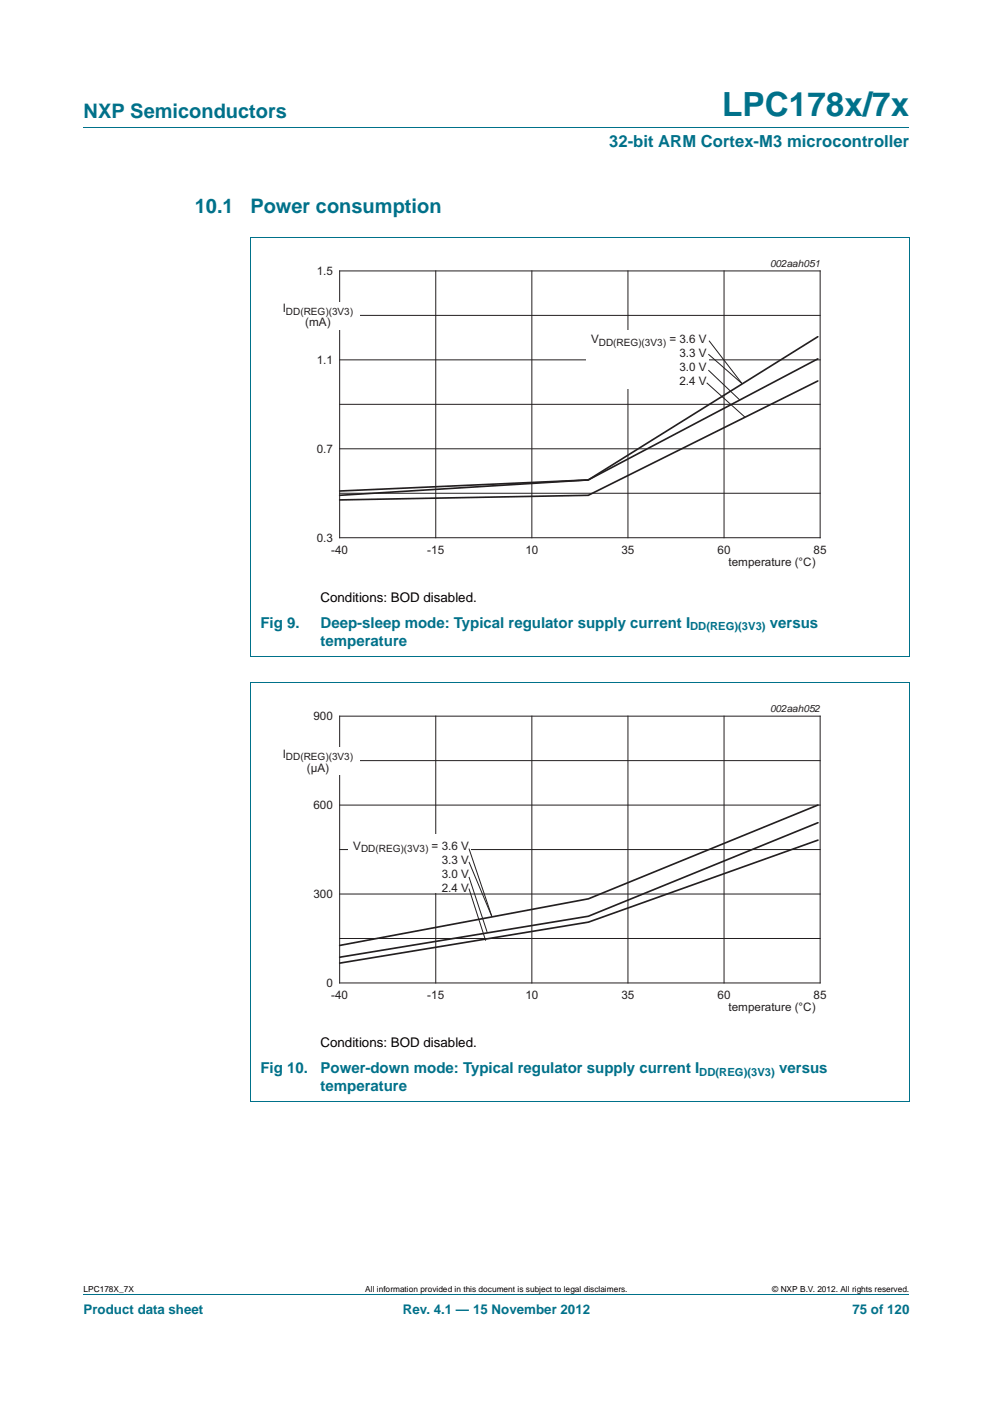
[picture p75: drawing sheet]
<svg xmlns="http://www.w3.org/2000/svg" width="210mm" height="297mm" viewBox="0 0 210 297" stroke-linecap="round" stroke-linejoin="round" font-family="sans-serif">
<defs><g id="words">
<text font-size="7" fill="#00718a" x="152.7" y="24.6">LPC178x/7x</text>
<g font-size="4.2" fill="#00718a">
<text x="17.7" y="24.9">NXP Semiconductors</text>
<text x="41.2" y="45">10.1</text>
<text x="53" y="45">Power consumption</text>
</g>
<text font-size="3.5" fill="#00718a" x="128.8" y="31.1">32-bit ARM Cortex-M3 microcontroller</text>
<g font-size="3.2" fill="#00718a">
<text x="55.1" y="132.8">Fig 9.</text>
<text x="67.8" y="136.7">temperature</text>
<text x="67.8" y="132.8">Deep-sleep mode: Typical regulator supply current I</text>
<text x="162.8" y="132.8">versus</text>
<text x="55.1" y="227">Fig 10.</text>
<text x="67.8" y="227">Power-down mode: Typical regulator supply current I</text>
<text x="164.8" y="227">versus</text>
<text x="67.8" y="230.9">temperature</text>
</g>
<g font-size="2.8">
<text x="67.8" y="127.3">Conditions: BOD disabled.</text>
<text x="67.8" y="221.5">Conditions: BOD disabled.</text>
</g>
<g font-size="2.8" fill="#00718a">
<text x="17.7" y="277.9">Product data sheet</text>
<text x="85.2" y="277.9">Rev. 4.1 — 15 November 2012</text>
<text x="180.2" y="277.9">75 of 120</text>
</g>
<g font-size="2.5" fill="#231f20">
<text x="67" y="58.2">1.5</text>
<text x="59.8" y="66.1">I</text>
<text x="64.6" y="69">(mA)</text>
<text x="67" y="77">1.1</text>
<text x="125" y="72.7">V</text>
<text x="141.5" y="72.7">= 3.6 V</text>
<text x="143.7" y="75.6">3.3 V</text>
<text x="143.7" y="78.6">3.0 V</text>
<text x="143.7" y="81.5">2.4 V</text>
<text x="67" y="95.8">0.7</text>
<text x="67" y="114.6">0.3</text>
<text x="70" y="117.2">-40</text>
<text x="90.4" y="117.2">-15</text>
<text x="111.1" y="117.2">10</text>
<text x="131.4" y="117.2">35</text>
<text x="151.7" y="117.2">60</text>
<text x="154.1" y="119.7">temperature (°C)</text>
<text x="172.1" y="117.2">85</text>
<text x="66.3" y="152.4">900</text>
<text x="59.8" y="160.3">I</text>
<text x="64.9" y="163.2">(μA)</text>
<text x="66.3" y="171.2">600</text>
<text x="74.7" y="179.8">V</text>
<text x="91.3" y="179.8">= 3.6 V</text>
<text x="93.4" y="182.8">3.3 V</text>
<text x="93.4" y="185.7">3.0 V</text>
<text x="66.3" y="190">300</text>
<text x="93.4" y="188.7">2.4 V</text>
<text x="69" y="208.8">0</text>
<text x="70" y="211.3">-40</text>
<text x="90.4" y="211.3">-15</text>
<text x="111.1" y="211.3">10</text>
<text x="131.4" y="211.3">35</text>
<text x="151.7" y="211.3">60</text>
<text x="154.1" y="213.9">temperature (°C)</text>
<text x="172.1" y="211.3">85</text>
</g>
<g font-size="2.4" fill="#00718a">
<text x="145.9" y="133.4">DD(REG)(3V3)</text>
<text x="147.9" y="227.6">DD(REG)(3V3)</text>
</g>
<g font-size="2.1" fill="#231f20">
<text x="162.8" y="56.5">002aah051</text>
<text x="60.5" y="66.6">DD(REG)(3V3)</text>
<text x="126.6" y="73.1">DD(REG)(3V3)</text>
<text x="162.8" y="150.7">002aah052</text>
<text x="60.5" y="160.8">DD(REG)(3V3)</text>
<text x="76.4" y="180.3">DD(REG)(3V3)</text>
</g>
<g font-size="1.8">
<text x="17.7" y="273.3">LPC178X_7X</text>
<text x="77.2" y="273.3">All information provided in this document is subject to legal disclaimers.</text>
<text x="163.3" y="273.3">© NXP B.V. 2012. All rights reserved.</text>
</g>
</g></defs>
<path d="M17.7 27h174.6M52.9 50.3h139.4M53 50.3v88.5M192.3 50.3v88.5M52.9 138.8h139.4M52.9 144.5h139.4v88.5h-139.4M53 144.5v88.5M17.7 273.9h174.6" fill="none" stroke="#00718a" stroke-width=".21"/>
<path d="M59.1 54.5h127v66.3h-127z" fill="none" stroke="#fff" stroke-width=".21"/>
<path d="M71.8 57.3h101.6v56.5h-101.6zM92.1 57.3v56.5M112.5 57.3v56.5M132.8 57.3v56.5M153.1 57.3v56.5M71.8 66.7h101.6M71.8 76.1h101.6M71.8 85.5h101.6M71.8 94.9h101.6M71.8 104.4h101.6" fill="none" stroke="#231f20" stroke-width=".21"/>
<g fill="#fff">
<path d="M123.9 69.9h25.9v12.4h-25.9z"/>
<path d="M59.5 64h16.6v5.8h-16.6z"/>
</g>
<path d="M172.9 75.9l-48.5 25.6-52.6 3.3M172.9 71.2l-48.5 30.3-52.6 2.4M172.9 80.6l-48.5 24.2-52.6 1" fill="none" stroke="#231f20" stroke-width=".35"/>
<g fill="none" stroke="#231f20" stroke-width=".21">
<path d="M149.8 78.3l6.6 6.3M149.9 72.1l7.1 9.1-7.2-6.3M149.4 81l8.1 7.3M71.8 151.5h101.6v56.5h-101.6zM92.1 151.5v56.5M112.5 151.5v56.5M132.8 151.5v56.5M153.1 151.5v56.5M71.8 160.9h101.6M71.8 170.3h101.6M71.8 179.7h101.6M71.8 189.1h101.6"/>
<path d="M71.8 198.6h101.6"/>
</g>
<path d="M59.1 148.7h127v66.3h-127z" fill="none" stroke="#fff" stroke-width=".21"/>
<path d="M73.6 176.4h25.9v12.4h-25.9z" fill="#fff"/>
<path d="M99.2 179.5l4.8 14.5-4.8-11.6M99.2 188l3.5 11M99.2 185.5l3.8 11.7" fill="none" stroke="#231f20" stroke-width=".21"/>
<path d="M59.5 158.2h16.6v5.8h-16.6z" fill="#fff"/>
<path d="M173 177.7l-48.6 17.4-52.6 8.7M173 174.1l-48.6 19.7-52.6 8.7M173 170.3l-48.6 19.9-52.6 9.8" fill="none" stroke="#231f20" stroke-width=".35"/>
<use href="#words"/>
</svg>
